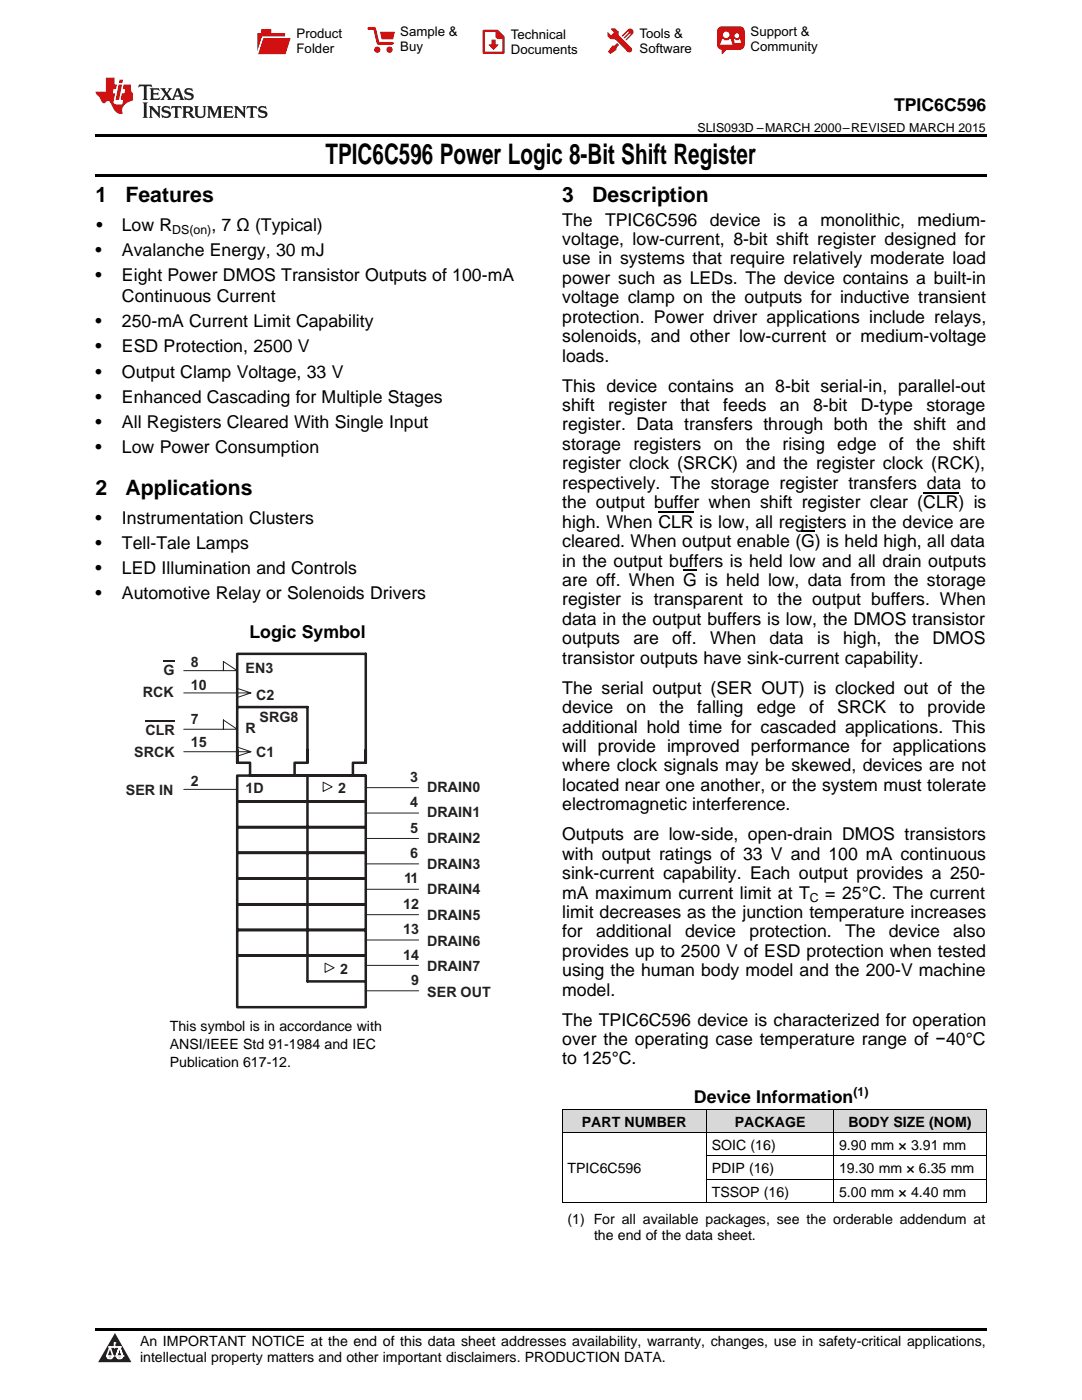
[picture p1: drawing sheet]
<svg xmlns="http://www.w3.org/2000/svg" width="216mm" height="279mm" viewBox="0 0 216 279" stroke-linecap="round" stroke-linejoin="round" font-family="sans-serif">
<defs><g id="words">
<text font-size="5.6" x="64.9" y="32.8">TPIC6C596 Power Logic 8-Bit Shift Register</text>
<g font-size="4.2">
<text x="19" y="40.4">1</text>
<text x="25" y="40.4">Features</text>
<text x="112.2" y="40.4">3</text>
<text x="118.2" y="40.4">Description</text>
<text x="19" y="98.8">2</text>
<text x="25" y="98.8">Applications</text>
</g>
<g font-size="3.5">
<text x="178.4" y="22.2">TPIC6C596</text>
<text x="19.2" y="46.1">•</text>
<text x="24.3" y="46.1">Low R</text>
<text x="42.2" y="46.1">, 7 Ω (Typical)</text>
<text x="112.2" y="45">The TPIC6C596</text>
<text x="141.6" y="45">device</text>
<text x="154.3" y="45">is</text>
<text x="159.3" y="45">a monolithic,</text>
<text x="183" y="45">medium-</text>
<text x="19" y="51.1">•</text>
<text x="24.3" y="51.1">Avalanche Energy, 30 mJ</text>
<text x="112.2" y="48.9">voltage, low-current, 8-bit shift register designed for</text>
<text x="112.2" y="52.8">use in systems that require relatively moderate load</text>
<text x="19" y="56.1">•</text>
<text x="24.3" y="56.1">Eight Power DMOS Transistor Outputs of 100-mA</text>
<text x="112.2" y="56.7">power such as LEDs. The device contains a built-in</text>
<text x="19" y="65.3">•</text>
<text x="24.3" y="60.3">Continuous Current</text>
<text x="24.3" y="65.3">250-mA Current Limit Capability</text>
<text x="112.2" y="60.5">voltage clamp on the outputs for inductive transient</text>
<text x="112.2" y="64.4">protection. Power driver applications include relays,</text>
<text x="19" y="70.3">•</text>
<text x="24.3" y="70.3">ESD Protection, 2500 V</text>
<text x="112.2" y="68.3">solenoids, and other low-current or medium-voltage</text>
<text x="19" y="75.4">•</text>
<text x="24.3" y="75.4">Output Clamp Voltage, 33 V</text>
<text x="112.2" y="72.2">loads.</text>
<text x="19" y="80.4">•</text>
<text x="24.3" y="80.4">Enhanced Cascading for Multiple Stages</text>
<text x="112.2" y="78.1">This device contains an 8-bit serial-in, parallel-out</text>
<text x="112.2" y="82">shift</text>
<text x="121.3" y="82">register</text>
<text x="135.8" y="82">that</text>
<text x="144.3" y="82">feeds</text>
<text x="155.6" y="82">an</text>
<text x="162.2" y="82">8-bit</text>
<text x="171.8" y="82">D-type</text>
<text x="184.8" y="82">storage</text>
<text x="19" y="85.4">•</text>
<text x="24.3" y="85.4">All Registers Cleared With Single Input</text>
<text x="112.2" y="85.9">register. Data transfers through both the shift and</text>
<text x="112.2" y="89.8">storage</text>
<text x="126.4" y="89.8">registers</text>
<text x="142.4" y="89.8">on</text>
<text x="148.8" y="89.8">the</text>
<text x="156.2" y="89.8">rising</text>
<text x="167.1" y="89.8">edge</text>
<text x="177.4" y="89.8">of</text>
<text x="182.8" y="89.8">the shift</text>
<text x="19" y="90.4">•</text>
<text x="24.3" y="90.4">Low Power Consumption</text>
<text x="112.2" y="93.7">register clock (SRCK) and the register clock (RCK),</text>
<text x="112.2" y="97.5">respectively. The storage register transfers data to</text>
<text x="112.2" y="101.4">the output buffer when shift register clear (CLR) is</text>
<text x="19" y="104.5">•</text>
<text x="24.3" y="104.5">Instrumentation Clusters</text>
<text x="112.2" y="105.3">high. When CLR is low, all registers in the device are</text>
<text x="19" y="109.5">•</text>
<text x="24.3" y="109.5">Tell-Tale Lamps</text>
<text x="112.2" y="109.2">cleared. When output enable (G) is held high, all data</text>
<text x="112.2" y="113.1">in the output buffers is held low and all drain outputs</text>
<text x="19" y="114.5">•</text>
<text x="19" y="119.6">•</text>
<text x="24.3" y="114.5">LED Illumination and Controls</text>
<text x="24.3" y="119.6">Automotive Relay or Solenoids Drivers</text>
<text x="112.2" y="116.9">are off. When G is held low, data from the storage</text>
<text x="112.2" y="120.8">register is transparent to the output buffers. When</text>
<text x="112.2" y="124.7">data in the output buffers is low, the DMOS transistor</text>
<text x="49.8" y="127.3">Logic Symbol</text>
<text x="112.2" y="128.6">outputs</text>
<text x="126.4" y="128.6">are</text>
<text x="134.1" y="128.6">off.</text>
<text x="141.7" y="128.6">When</text>
<text x="153.5" y="128.6">data</text>
<text x="163" y="128.6">is</text>
<text x="168.2" y="128.6">high,</text>
<text x="178.5" y="128.6">the</text>
<text x="186.1" y="128.6">DMOS</text>
<text x="112.2" y="132.5">transistor outputs have sink-current capability.</text>
<text x="112.2" y="138.4">The serial output (SER OUT) is clocked out of the</text>
<text x="112.2" y="142.3">device</text>
<text x="125" y="142.3">on</text>
<text x="131.6" y="142.3">the</text>
<text x="139.1" y="142.3">falling</text>
<text x="151" y="142.3">edge</text>
<text x="161.5" y="142.3">of</text>
<text x="167.1" y="142.3">SRCK</text>
<text x="179.5" y="142.3">to</text>
<text x="185.1" y="142.3">provide</text>
<text x="112.2" y="146.2">additional hold time for cascaded applications. This</text>
<text x="112.2" y="150.1">will provide improved performance for applications</text>
<text x="112.2" y="154">where clock signals may be skewed, devices are not</text>
<text x="112.2" y="157.8">located near one another, or the system must tolerate</text>
<text x="112.2" y="161.7">electromagnetic interference.</text>
<text x="112.2" y="167.7">Outputs are low-side, open-drain DMOS transistors</text>
<text x="112.2" y="171.6">with output ratings of 33 V and 100 mA continuous</text>
<text x="112.2" y="175.4">sink-current capability. Each output provides a 250-</text>
<text x="112.2" y="179.3">mA maximum current limit at T</text>
<text x="164.7" y="179.3">= 25°C. The current</text>
<text x="112.2" y="183.2">limit decreases as the junction temperature increases</text>
<text x="112.2" y="187.1">for</text>
<text x="112.2" y="191">provides up to 2500 V of ESD protection when tested</text>
<text x="118.9" y="187.1">additional</text>
<text x="136.7" y="187.1">device</text>
<text x="149.5" y="187.1">protection.</text>
<text x="168.6" y="187.1">The</text>
<text x="177.4" y="187.1">device</text>
<text x="190.2" y="187.1">also</text>
<text x="112.2" y="194.8">using the human body model and the 200-V machine</text>
<text x="112.2" y="198.7">model.</text>
<text x="112.2" y="204.7">The TPIC6C596 device is characterized for operation</text>
<text x="112.2" y="208.6">over the operating case temperature range of −40°C</text>
<text x="112.2" y="212.4">to 125°C.</text>
<text x="138.5" y="220.2">Device Information</text>
</g>
<g font-size="2.9" fill="#231f20">
<text x="32.6" y="134.7">G</text>
<text x="38.1" y="133.2">8</text>
<text x="38.1" y="137.6">10</text>
<text x="49" y="134.3">EN3</text>
<text x="28.5" y="139.1">RCK</text>
<text x="51.1" y="139.8">C2</text>
<text x="29" y="146.6">CLR</text>
<text x="38.1" y="144.5">7</text>
<text x="38.1" y="149">15</text>
<text x="49" y="146.3">R</text>
<text x="51.8" y="144.2">SRG8</text>
<text x="26.8" y="151.1">SRCK</text>
<text x="51.1" y="151.1">C1</text>
<text x="25.1" y="158.6">SER IN</text>
<text x="38.1" y="156.9">2</text>
<text x="49" y="158.3">1D</text>
<text x="67.5" y="158.3">2</text>
<text x="81.8" y="156">3</text>
<text x="81.8" y="161.1">4</text>
<text x="85.3" y="158">DRAIN0</text>
<text x="81.8" y="166.2">5</text>
<text x="85.3" y="163.1">DRAIN1</text>
<text x="81.8" y="171.2">6</text>
<text x="85.3" y="168.2">DRAIN2</text>
<text x="85.3" y="173.4">DRAIN3</text>
<text x="80.6" y="176.3">11</text>
<text x="85.3" y="178.5">DRAIN4</text>
<text x="80.5" y="181.4">12</text>
<text x="85.3" y="183.6">DRAIN5</text>
<text x="80.5" y="186.4">13</text>
<text x="80.5" y="191.5">14</text>
<text x="85.3" y="188.7">DRAIN6</text>
<text x="67.9" y="194.4">2</text>
<text x="82" y="196.6">9</text>
<text x="85.3" y="193.8">DRAIN7</text>
<text x="85.3" y="198.9">SER OUT</text>
</g>
<g font-size="2.8">
<text x="33.9" y="205.8">This symbol is in accordance with</text>
<text x="33.9" y="209.4">ANSI/IEEE Std 91-1984 and IEC</text>
<text x="33.9" y="212.9">Publication 617-12.</text>
<text x="116.1" y="224.8">PART NUMBER</text>
<text x="146.6" y="224.8">PACKAGE</text>
<text x="169.3" y="224.8">BODY SIZE (NOM)</text>
<text x="142" y="229.5">SOIC (16)</text>
<text x="167.4" y="229.5">9.90 mm × 3.91 mm</text>
<text x="113.2" y="234.1">TPIC6C596</text>
<text x="142" y="234.1">PDIP (16)</text>
<text x="142" y="238.8">TSSOP (16)</text>
<text x="167.4" y="234.1">19.30 mm × 6.35 mm</text>
<text x="167.4" y="238.8">5.00 mm × 4.40 mm</text>
<text x="113.2" y="244.3">(1) For all available packages, see the orderable addendum at</text>
<text x="118.5" y="247.5">the end of the data sheet.</text>
<text x="27.9" y="268.6">An IMPORTANT NOTICE at the end of this data sheet addresses availability, warranty, changes, use in safety-critical applications,</text>
<text x="27.9" y="271.8">intellectual property matters and other important disclaimers. PRODUCTION DATA.</text>
</g>
<g font-size="2.6">
<text x="59.2" y="7.6">Product</text>
<text x="59.2" y="10.6">Folder</text>
<text x="79.9" y="7.3">Sample &amp;</text>
<text x="79.9" y="10.2">Buy</text>
<text x="101.9" y="7.8">Technical</text>
<text x="101.9" y="10.8">Documents</text>
<text x="127.6" y="7.6">Tools &amp;</text>
<text x="127.6" y="10.6">Software</text>
<text x="149.8" y="7.2">Support &amp;</text>
<text x="149.8" y="10.2">Community</text>
</g>
<g font-size="2.5">
<text x="139.2" y="26.3">SLIS093D –MARCH 2000–REVISED MARCH 2015</text>
<text x="34.4" y="46.8">DS(on)</text>
<text x="161.6" y="180">C</text>
<text x="170.3" y="218.8">(1)</text>
</g>
</g></defs>
<g fill="#d8d8d8">
<path d="M112.2 221.4h28.8v4.7h-28.8z"/>
<path d="M141 221.4h25.4v4.7h-25.4z"/>
<path d="M166.4 221.4h30.4v4.7h-30.4z"/>
</g>
<path d="M22.9 266l3.3 5.9h-6.6z" fill="#231f20"/>
<path d="M21.3 270.6h1.2l-.3 .5h-.3a.53 .53 0 0 1-.6-.5z" fill-rule="evenodd" fill="#fff"/>
<path d="M21.3 270.6h1.2l-.3 .5h-.3a.53 .53 0 0 1-.6-.5z" fill="none" stroke="#231f20" stroke-width=".33"/>
<path d="M21.3 270.6l1.2 .1-.3 .4h-.5z" fill="none" stroke="#fff" stroke-width=".33"/>
<path d="M22.9 268.9h.1" fill="none" stroke="#fff" stroke-width=".33"/>
<path d="M22.9 268v.9z" fill="#fff"/>
<path d="M22.9 268v.9z" fill="none" stroke="#fff" stroke-width=".33"/>
<circle cx="22.9" cy="268" r=".16" fill="#fff"/>
<path d="M21.8 268.8h.1" fill="none" stroke="#fff" stroke-width=".33"/>
<path d="M21.8 268.8h2.2z" fill="#fff"/>
<path d="M21.8 268.8h2.2z" fill="none" stroke="#fff" stroke-width=".33"/>
<circle cx="24" cy="268.8" r=".16" fill="#fff"/>
<path d="M23.2 270.6h.1" fill="none" stroke="#fff" stroke-width=".33"/>
<path d="M23.8 268.8l-.6 1.8z" fill="#fff"/>
<path d="M23.8 268.8l-.6 1.8z" fill="none" stroke="#fff" stroke-width=".33"/>
<path d="M23.8 268.8l.7 1.8z" fill="#fff"/>
<path d="M23.8 268.8l.7 1.8z" fill="none" stroke="#fff" stroke-width=".33"/>
<path d="M24.4 270.6h.1" fill="none" stroke="#fff" stroke-width=".33"/>
<circle cx="21.3" cy="270.6" r=".16" fill="#fff"/>
<path d="M22 268.8l-.7 1.8z" fill="#fff"/>
<path d="M22 268.8l-.7 1.8z" fill="none" stroke="#fff" stroke-width=".33"/>
<path d="M22 268.8l.5 1.8z" fill="#fff"/>
<path d="M22 268.8l.5 1.8z" fill="none" stroke="#fff" stroke-width=".33"/>
<circle cx="22.5" cy="270.6" r=".16" fill="#fff"/>
<path d="M23.3 270.6h1.2a.63 .63 0 0 1-.6 .5 .63 .63 0 0 1-.6-.5z" fill-rule="evenodd" fill="#fff"/>
<path d="M23.3 270.6h1.2a.63 .63 0 0 1-.6 .5 .63 .63 0 0 1-.6-.5z" fill="none" stroke="#231f20" stroke-width=".33"/>
<path d="M23.3 270.6h1.2l-.4 .5h-.5z" fill="none" stroke="#fff" stroke-width=".33"/>
<path d="M23.2 270.6h.1" fill="none" stroke="#fff" stroke-width=".33"/>
<circle cx="24.5" cy="270.6" r=".16" fill="#fff"/>
<path d="M19 265.1h177.8v.5h-177.8z" fill="#000"/>
<path d="M112.2 226h84.6M112.2 221.4h84.6M112.2 221.4v18.7M140.9 221.4v18.7M141 235.4h55.8M141 230.7h55.8M166.3 221.4v18.7M196.8 221.4v18.7M112.2 240h84.6" fill="none" stroke="#000" stroke-width=".2"/>
<g fill="none" stroke="#231f20" stroke-width=".5">
<path d="M47.3 154.8h25.7v5.1h-25.7zM47.3 159.9h25.7v5.2h-25.7zM47.3 152.2v-21.7h25.7v21.7M47.3 149.7v2.5h2.6v2.6h23M47.3 141.1h14v11.1M61.3 149.7v2.5h-2.5v2.6M61.3 154.8v41.1h11.7M73 149.7v2.5h-2.6v2.6M47.3 165.1h25.7v5.1h-25.7zM47.3 170.2h25.7v5.1h-25.7zM47.3 175.3h25.7v5.2h-25.7zM47.3 180.5h25.7v5.1h-25.7z"/>
<path d="M47.3 185.6h25.7v5.1h-25.7zM47.3 190.7h25.7v10.3h-25.7z"/>
</g>
<path d="M47.3 139.2l2.7-.9zM47.3 138.3h2.7zM47.3 137.4l2.8 .9M47.3 150.9l2.7-.9zM47.3 150h2.7zM47.3 149.1l2.8 .9" fill="none" stroke="#231f20" stroke-width=".2"/>
<path d="M64.9 192.2l1.8 .9-1.8 1z" fill-rule="evenodd" fill="#fff"/>
<g fill="none" stroke="#231f20" stroke-width=".2">
<path d="M36.7 138.3h10.6M44.6 132v1.8zM44.6 132l2.7 1.8h-10.6M36.7 157.5h10.6M36.7 150h10.6M44.6 143.7v1.8zM44.6 143.7l2.7 1.8h-10.6M72.9 157.2h10.6M72.9 167.3h10.6M72.9 162.3h10.6M72.9 177.5h10.6M72.9 172.4h10.6"/>
<path d="M64.9 192.2l1.8 .9-1.8 1zM72.9 187.6h10.6M72.9 182.5h10.6M72.9 197.7h10.6M72.9 192.7h10.6"/>
</g>
<path d="M32.6 132h2.3M29.1 143.9h5.8" fill="none" stroke="#231f20" stroke-width=".36"/>
<path d="M64.5 156.1l1.8 .9-1.8 .9z" fill-rule="evenodd" fill="#fff"/>
<path d="M64.5 156.1l1.8 .9-1.8 .9z" fill="none" stroke="#231f20" stroke-width=".2"/>
<path d="M19 34.8h177.8v.5h-177.8zM19 26.8h177.8v.6h-177.8z" fill="#000"/>
<path d="M27.7 16.9l-.1 .6 .6-.3h.5v.2v2.2l-.2 .4h1l-.2-.4v-2.2v-.2h.5l.6 .3-.2-.6zM29.9 17.6l.2 .4v1.6l-.2 .4h1.9l.1-.6a1.09 1.09 0 0 1-1.3 .1v-.6h.6l.4 .2v-.7l-.2 .2h-.8v-.6l.2-.1a1.01 1.01 0 0 1 1 .3l-.1-.6zM32 17.6l.9 1.2-1 1.2h.9l-.2-.3 .5-.7 .5 .7-.3 .3h1.7l-.2-.3 .1-.4h1l.1 .4-.2 .3h1l-.3-.4-.7-2h-.5l-1 2.2-.8-1.1 .9-1.1h-.9l.2 .2-.4 .7-.4-.7 .2-.2zM35.4 18l.4 1h-.8zM37 17.7a.66 .66 0 0 0-.2 .8 .66 .66 0 0 0 .6 .4l.7 .2 .1 .2a.8 .8 0 0 1-.7 .4 .8 .8 0 0 1-.7-.5l.1 .8 .2-.2a.94 .94 0 0 0 1.1 .1 .94 .94 0 0 0 .4-.9 1.48 1.48 0 0 0-1.3-.6v-.4a1.1 1.1 0 0 1 1.2 .2l-.2-.6-.2 .1-.5-.1zM28.5 20.4l.2 .4v2.3l-.2 .4h1l-.2-.4v-2.3l.2-.4zM29.7 21.2l.2 .4v1.5l-.2 .4h.8l-.3-.4 .1-1.3 1.6 1.8v-2l.2-.4h-.7l.2 .2v1.1l-1.2-1.3zM32.5 21.3a.66 .66 0 0 0-.2 .8 .66 .66 0 0 0 .6 .4l.6 .2 .2 .2a.8 .8 0 0 1-.8 .4 .8 .8 0 0 1-.7-.5l.2 .7 .2-.1a.94 .94 0 0 0 1 .1 .94 .94 0 0 0 .5-1 1.47 1.47 0 0 0-1.3-.6l-.1-.3a1.1 1.1 0 0 1 1.3 .2l-.2-.6-.2 .1-.5-.2zM34.3 21.2l-.2 .6a.64 .64 0 0 1 .8-.3v1.6l-.2 .4h1l-.3-.4 .1-1.6a.66 .66 0 0 1 .8 .3l-.2-.6zM36.3 21.2l.3 .4v1.5l-.3 .4h1l-.2-.2v-.7h.5l.1 .1a.8 .8 0 0 0 1.2 .7l-1-1a.62 .62 0 0 0 .6-.5 .62 .62 0 0 0-.6-.7zM37.1 21.5h.1a.48 .48 0 0 1 .6 0 .48 .48 0 0 1 .1 .6l-.2 .1-.6 .1zM38.7 21.2l.2 .2a2.29 2.29 0 0 0 .4 2 1.05 1.05 0 0 0 1.7-.7v-1.3l.2-.2h-.8l.2 .4v1.1a.61 .61 0 0 1-.6 .6 .61 .61 0 0 1-.6-.6v-1.1l.3-.4zM41.3 21.2l.3 .4v1.5l-.3 .4h.8l-.2-.4v-1.4l.8 1.9 .9-1.9v1.4l-.2 .4h.9l-.2-.4v-1.5l.2-.4h-.8l-.7 1.5-.6-1.5zM44.5 21.2l.2 .4v1.5l-.2 .4h1.9l.2-.6a1.1 1.1 0 0 1-1.4 .2v-.7h.6l.4 .2v-.6l-.2 .1-.8 .1v-.6l.2-.1a1.02 1.02 0 0 1 1.1 .2l-.2-.5zM46.7 21.2l.2 .4v1.5l-.2 .4h.8l-.3-.4 .1-1.3 1.6 1.8v-2l.2-.4h-.7l.2 .2v1.1l-1.2-1.3zM49.3 21.2l-.1 .6a.64 .64 0 0 1 .8-.3v1.6l-.3 .4h1l-.2-.4v-1.6a.66 .66 0 0 1 .8 .3l-.1-.6zM51.7 21.3a.66 .66 0 0 0-.2 .7 .66 .66 0 0 0 .7 .5l.6 .2 .1 .2a.8 .8 0 0 1-.7 .4 .8 .8 0 0 1-.7-.5l.1 .7 .2-.1a.94 .94 0 0 0 1.1 .1 .94 .94 0 0 0 .4-1 1.48 1.48 0 0 0-1.2-.6l-.1-.3a1.1 1.1 0 0 1 1.2 .2l-.2-.6-.1 .1-.6-.2z" fill="#231f20"/>
<path d="M21.1 15.5v2.8h-2v.4l.9 .9a.96 .96 0 0 0 1 1 .59 .59 0 0 1 .5-.4 .59 .59 0 0 1 .5 .3l.4 .8a1.61 1.61 0 0 0 2.1 1.3 1.63 1.63 0 0 1 1.1-2.2l.9-.3v-1.5a1.6 1.6 0 0 1-.4-1.7h-1.4l-.2 .9h.5l-.2 .8h-.5l-.2 1v.3h.5l-.2 .9h-.7a.74 .74 0 0 1-1-.6l.3-1.6h-.5l.2-.8h.5l.1-.9h-.4v-1.4zM23.7 16.9l-.7 3h.8l.6-3zM23.8 15.9l-.1 .7h.7l.2-.7z" fill="#ee1d23"/>
<g fill="#d60000">
<path d="M52.1 5.8h2v.8h2.8v4.2h-5.5v-4.2h.7z" fill-rule="evenodd"/>
<path d="M52.4 7.5h5.6l-1 3.3h-5.6z" fill-rule="evenodd"/>
</g>
<path d="M52.4 7.4h5.7l-.1 .1h-5.5l-1.1 3.3z" fill-rule="evenodd" fill="#fff"/>
<path d="M52.4 7.4h5.7l-.1 .1h-5.5l-1.1 3.3z" fill="none" stroke="#fff" stroke-width=".2"/>
<path d="M73.6 5.7h1.1l.7 2.9h2.9" fill="none" stroke="#d60000" stroke-width=".55"/>
<g fill="#d60000">
<path d="M75.8 6.3h3l-.4 1.6h-2.2z" fill-rule="evenodd"/>
<circle cx="75.3" cy="9.9" r=".62"/>
<circle cx="77.7" cy="9.9" r=".62"/>
</g>
<path d="M96.5 6.2h2.7l1.3 1.2v3.1h-4z" fill="none" stroke="#d60000" stroke-width=".44"/>
<g fill="#d60000">
<path d="M98.1 7.9h.8v1h.5l-.9 1.1-1-1v-.1h.6z" fill-rule="evenodd"/>
<path d="M98.9 6.2h.3l1.3 1.2v.4h-1.3l-.3-.4z" fill-rule="evenodd"/>
<path d="M121.9 5.7h.8l.7 .6 .1 .7 2.5 2.5-.8 .8-2.3-2.3-1.1-.2-.6-.6v-.8l.7 .6 .5-.4v-.2l-.5-.5z" fill-rule="evenodd"/>
<path d="M122.2 9.1h.4l.5-.5 .4 .4-.5 .5v.4l-1.2 .9-.5-.5z" fill-rule="evenodd"/>
<path d="M125.3 5.9a.67 .67 0 0 1 .9 0 .67 .67 0 0 1 0 .9z" fill-rule="evenodd"/>
<path d="M125.3 5.9l.9 .9-1.2 1.2h-.2v-.2l1-.9v-.2h-.2l-.9 1h-.2v-.2l.9-1 .1-.2h-.3l-.9 1h-.2v-.2z" fill-rule="evenodd"/>
<circle cx="125.6" cy="9.9" r=".54"/>
</g>
<path d="M123.3 6.3v.7" fill="none" stroke="#d60000" stroke-width=".2"/>
<g fill="#d60000">
<path d="M143.4 5.5l.6-.2h3.6a.95 .95 0 0 1 1 .9v2.8a.95 .95 0 0 1-1 .9h-3.6a.95 .95 0 0 1-.9-.9v-2.8z" fill-rule="evenodd"/>
<path d="M144 9.9h.9l-.7 .9h-.2z" fill-rule="evenodd"/>
</g>
<g fill="#fff">
<path d="M146.6 8.6h1.3z"/>
<path d="M144.1 7.8h.3l.1 .2h.8l.2-.2h.3l.4 1.1h-2.5z" fill-rule="evenodd"/>
<path d="M146.4 7.8h.3l.1 .2h.5l.2-.2h.2l.2 .8h-1.3z" fill-rule="evenodd"/>
<circle cx="144.9" cy="6.9" r=".65"/>
<circle cx="147" cy="7.1" r=".48"/>
</g>
<path d="M184.2 98.3h7.1M131.4 102.2h7M136.3 113.8h2.8M159.9 106.1h2.7" fill="none" stroke="#000" stroke-width=".25"/>
<use href="#words"/>
</svg>
